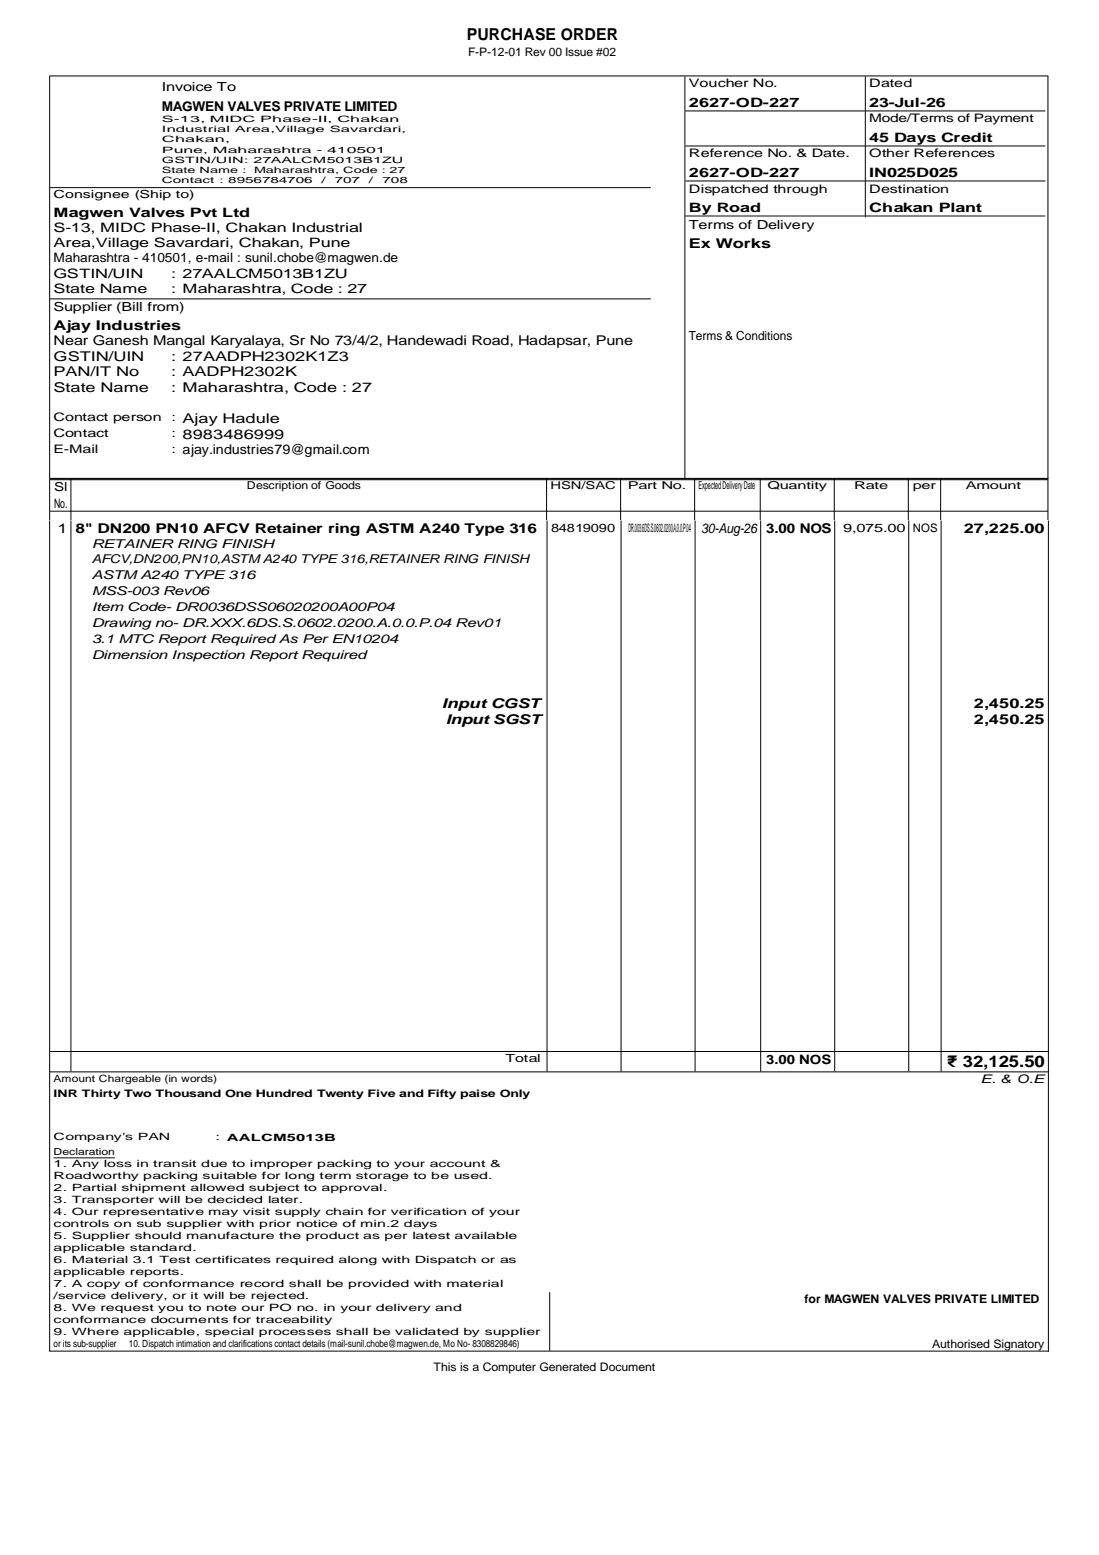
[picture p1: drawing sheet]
<svg xmlns="http://www.w3.org/2000/svg" width="210mm" height="297mm" viewBox="0 0 210 297" stroke-linecap="round" stroke-linejoin="round" font-family="sans-serif">
<defs><g id="words">
<text font-size="3.1" x="89.2" y="7.7">PURCHASE ORDER</text>
<text font-size="3" x="180.9" y="203.8">₹ 32,125.50</text>
<g font-size="2.6">
<text x="30.9" y="21.1">MAGWEN VALVES PRIVATE LIMITED</text>
<text x="131.6" y="47.4">Ex Works</text>
<text x="10.2" y="63">Ajay Industries</text>
<text x="10.2" y="66">Near Ganesh Mangal Karyalaya, Sr No 73/4/2, Handewadi Road, Hadapsar, Pune</text>
<text x="10.2" y="68.9">GSTIN/UIN</text>
<text x="10.2" y="71.9">PAN/IT No</text>
<text x="32.7" y="68.9">: 27AADPH2302K1Z3</text>
<text x="32.7" y="71.9">: AADPH2302K</text>
<text x="10.2" y="74.9">State Name</text>
<text x="32.7" y="74.9">: Maharashtra, Code : 27</text>
<text x="34.9" y="80.7">Ajay Hadule</text>
<text x="34.9" y="83.8">8983486999</text>
<text x="34.9" y="86.8">ajay.industries79@gmail.com</text>
<text x="11" y="101.8">1</text>
<text x="14.4" y="101.8">8&quot; DN200 PN10 AFCV Retainer ring ASTM A240 Type 316</text>
<text x="133.9" y="101.8">30-Aug-26</text>
<text x="146.3" y="101.8">3.00 NOS</text>
<text x="184.1" y="101.8">27,225.00</text>
<text x="84.4" y="135.2">Input CGST</text>
<text x="186" y="135.3">2,450.25</text>
<text x="85.2" y="138.3">Input SGST</text>
<text x="186" y="138.4">2,450.25</text>
</g>
<g font-size="2.5">
<text x="131.6" y="20.5">2627-OD-227</text>
<text x="166" y="20.5">23-Jul-26</text>
<text x="166" y="27.2">45 Days Credit</text>
<text x="131.6" y="33.9">2627-OD-227</text>
<text x="166" y="33.9">IN025D025</text>
<text x="10.2" y="41.4">Magwen Valves Pvt Ltd</text>
<text x="131.6" y="40.6">By Road</text>
<text x="166" y="40.6">Chakan Plant</text>
<text x="10.2" y="44.3">S-13, MIDC Phase-II, Chakan Industrial</text>
<text x="10.2" y="47.2">Area,Village Savardari, Chakan, Pune</text>
<text x="10.2" y="50.1">Maharashtra - 410501, e-mail : sunil.chobe@magwen.de</text>
<text x="10.2" y="53.1">GSTIN/UIN</text>
<text x="32.7" y="53.1">: 27AALCM5013B1ZU</text>
<text x="10.2" y="56">State Name</text>
<text x="32.7" y="56">: Maharashtra, Code : 27</text>
<text x="10.3" y="97">No.</text>
<text x="146.3" y="203.2">3.00 NOS</text>
</g>
<g font-size="2.4">
<text x="30.9" y="17.5">Invoice To</text>
<text x="131.6" y="43.7">Terms of Delivery</text>
<text x="10.2" y="59.4">Supplier (Bill from)</text>
<text x="131.6" y="65">Terms &amp; Conditions</text>
<text x="10.3" y="93.8">Sl</text>
</g>
<g font-size="2.3">
<text x="17.5" y="104.6">RETAINER RING FINISH</text>
<text x="17.5" y="107.6">AFCV,DN200,PN10,ASTM A240 TYPE 316,RETAINER RING FINISH</text>
<text x="17.5" y="110.7">ASTM A240 TYPE 316</text>
<text x="17.5" y="113.7">MSS-003 Rev06</text>
<text x="17.5" y="116.8">Item Code- DR0036DSS06020200A00P04</text>
<text x="17.5" y="119.8">Drawing no- DR.XXX.6DS.S.0602.0200.A.0.0.P.04 Rev01</text>
<text x="17.5" y="122.9">3.1 MTC Report Required As Per EN10204</text>
<text x="17.5" y="125.9">Dimension Inspection Report Required</text>
<text x="187.3" y="207">E. &amp; O.E</text>
<text x="153.7" y="248.9">for MAGWEN VALVES PRIVATE LIMITED</text>
</g>
<g font-size="2.2">
<text x="89.4" y="10.7">F-P-12-01 Rev 00 Issue #02</text>
<text x="131.6" y="16.7">Voucher No.</text>
<text x="166" y="16.7">Dated</text>
<text x="166" y="23.4">Mode/Terms of Payment</text>
<text x="131.6" y="30.1">Reference No. &amp; Date.</text>
<text x="166" y="30.1">Other References</text>
<text x="131.6" y="36.8">Dispatched through</text>
<text x="166" y="36.8">Destination</text>
<text x="10.2" y="80.5">Contact person</text>
<text x="10.2" y="83.5">Contact</text>
<text x="32.8" y="80.5">:</text>
<text x="32.8" y="83.5">:</text>
<text x="10.2" y="86.6">E-Mail</text>
<text x="32.8" y="86.6">:</text>
<text x="105.2" y="101.5">84819090</text>
<text x="120.1" y="101.5">DR.003.6DS.S.0602.0200.A.0.0.P.04</text>
<text x="161" y="101.5">9,075.00</text>
<text x="174.3" y="101.5">NOS</text>
<text x="178.1" y="257.4">Authorised Signatory</text>
<text x="82.8" y="261.8">This is a Computer Generated Document</text>
</g>
<g font-size="2.1">
<text x="10.2" y="37.9">Consignee (Ship to)</text>
<text x="47.2" y="93.4">Description of Goods</text>
<text x="105.2" y="93.4">HSN/SAC</text>
<text x="119.9" y="93.4">Part No.</text>
<text x="133.4" y="93.4">Expected Delivery Date</text>
<text x="146.6" y="93.4">Quantity</text>
<text x="163.2" y="93.4">Rate</text>
<text x="174.3" y="93.4">per</text>
<text x="184.5" y="93.4">Amount</text>
<text x="96.5" y="202.9">Total</text>
</g>
<text font-size="2" x="10.2" y="209.5">INR Thirty Two Thousand One Hundred Twenty Five and Fifty paise Only</text>
<g font-size="1.9">
<text x="10.2" y="206.6">Amount Chargeable (in words)</text>
<text x="10.2" y="217.8">Company's PAN</text>
<text x="41.1" y="217.8">: AALCM5013B</text>
<text x="10.2" y="223">1. Any loss in transit due to improper packing to your account &amp;</text>
<text x="10.2" y="225.2">Roadworthy packing suitable for long term storage to be used.</text>
<text x="10.2" y="227.5">2. Partial shipment allowed subject to approval.</text>
<text x="10.2" y="229.8">3. Transporter will be decided later.</text>
<text x="10.2" y="232.1">4. Our representative may visit supply chain for verification of your</text>
<text x="10.2" y="234.4">controls on sub supplier with prior notice of min.2 days</text>
<text x="10.2" y="236.7">5. Supplier should manufacture the product as per latest available</text>
<text x="10.2" y="239">applicable standard.</text>
<text x="10.2" y="241.2">6. Material 3.1 Test certificates required along with Dispatch or as</text>
<text x="10.2" y="243.5">applicable reports.</text>
<text x="10.2" y="245.8">7. A copy of conformance record shall be provided with material</text>
<text x="10.2" y="248.1">/service delivery, or it will be rejected.</text>
<text x="10.2" y="250.4">8. We request you to note our PO no. in your delivery and</text>
<text x="10.2" y="252.7">conformance documents for traceability</text>
<text x="10.2" y="255">9. Where applicable, special processes shall be validated by supplier</text>
<text x="10.2" y="257.2">or its sub-supplier</text>
<text x="24.6" y="257.2">10. Dispatch intimation and clarifications contact details (mail-sunil.chobe@magwen.de, Mo No- 8308829846)</text>
</g>
<text font-size="1.8" x="10.2" y="220.7">Declaration</text>
<g font-size="1.7">
<text x="30.9" y="23.3">S-13, MIDC Phase-II, Chakan</text>
<text x="30.9" y="25.3">Industrial Area,Village Savardari,</text>
<text x="30.9" y="27.2">Chakan,</text>
<text x="30.9" y="29.2">Pune, Maharashtra - 410501</text>
<text x="30.9" y="31.1">GSTIN/UIN: 27AALCM5013B1ZU</text>
<text x="30.9" y="33">State Name :</text>
<text x="30.9" y="35">Contact : 8956784706</text>
<text x="48.5" y="33">Maharashtra, Code : 27</text>
<text x="61.4" y="35">/</text>
<text x="63.9" y="35">707</text>
<text x="70.4" y="35">/</text>
<text x="73.1" y="35">708</text>
</g>
</g></defs>
<g fill="none" stroke="#000" stroke-width=".19">
<path d="M130.8 14.6v76.7M165.3 14.6v26.9M200.2 14.5v84.8M200.2 14.5h-190.7v84.8M9.6 35.8h114.7M130.9 21.2h34.3M130.9 27.9h34.3M130.9 34.6h34.3M165.4 21.2h34.2M165.4 27.9h34.2M165.4 34.6h34.2M9.6 57.1h114.7"/>
<path d="M130.9 41.3h34.3M165.4 41.3h34.2M9.5 91.4h190.7M9.6 91.6h190.6M9.6 91.5h190.6M9.6 97.6h190.6M13.5 91.5v7.8M104.4 91.5v7.8M118.5 91.5v7.8M132.7 91.5v7.8M145.2 91.5v7.8M159.3 91.5v7.8"/>
<path d="M173.5 91.5v7.8M179.7 91.5v7.8"/>
</g>
<g fill="#fff">
<path d="M9.6 99.4h190.6v101.5h-190.6z"/>
<path d="M9.6 99.4h190.6v3.1h-190.6z"/>
<path d="M9.6 99.4h4v3.1h-4z"/>
<path d="M13.6 99.4h90.4v3.1h-90.4z"/>
<path d="M179.7 99.4h20.5v3.1h-20.5z"/>
<path d="M173.6 99.4h6.1v3.1h-6.1z"/>
<path d="M159.4 99.4h14.2v3.1h-14.2z"/>
<path d="M145.3 99.4h14.1v3.1h-14.1z"/>
<path d="M132.8 99.4h12.5v3.1h-12.5z"/>
<path d="M118.6 99.4h14.2v3.1h-14.2z"/>
<path d="M104.5 99.4h14.1v3.1h-14.1z"/>
<path d="M9.6 102.5h190.6v3h-190.6z"/>
<path d="M9.6 102.5h4v3h-4z"/>
<path d="M13.6 102.5h90.4v3h-90.4z"/>
<path d="M179.7 102.5h20.5v3h-20.5z"/>
<path d="M173.6 102.5h6.1v3h-6.1z"/>
<path d="M159.4 102.5h14.2v3h-14.2z"/>
<path d="M145.3 102.5h14.1v3h-14.1z"/>
<path d="M132.8 102.5h12.5v3h-12.5z"/>
<path d="M118.6 102.5h14.2v3h-14.2z"/>
<path d="M104.5 102.5h14.1v3h-14.1z"/>
<path d="M9.6 105.5h190.6v3.1h-190.6z"/>
<path d="M9.6 105.5h4v3.1h-4z"/>
<path d="M13.6 105.5h90.4v3.1h-90.4z"/>
<path d="M179.7 105.5h20.5v3.1h-20.5z"/>
<path d="M173.6 105.5h6.1v3.1h-6.1z"/>
<path d="M159.4 105.5h14.2v3.1h-14.2z"/>
<path d="M145.3 105.5h14.1v3.1h-14.1z"/>
<path d="M132.8 105.5h12.5v3.1h-12.5z"/>
<path d="M118.6 105.5h14.2v3.1h-14.2z"/>
<path d="M104.5 105.5h14.1v3.1h-14.1z"/>
<path d="M9.6 108.6h190.6v3h-190.6z"/>
<path d="M9.6 108.6h4v3h-4z"/>
<path d="M13.6 108.6h90.4v3h-90.4z"/>
<path d="M179.7 108.6h20.5v3h-20.5z"/>
<path d="M173.6 108.6h6.1v3h-6.1z"/>
<path d="M159.4 108.6h14.2v3h-14.2z"/>
<path d="M145.3 108.6h14.1v3h-14.1z"/>
<path d="M132.8 108.6h12.5v3h-12.5z"/>
<path d="M118.6 108.6h14.2v3h-14.2z"/>
<path d="M104.5 108.6h14.1v3h-14.1z"/>
<path d="M9.6 111.6h190.6v3.1h-190.6z"/>
<path d="M9.6 111.6h4v3.1h-4z"/>
<path d="M13.6 111.6h90.4v3.1h-90.4z"/>
<path d="M179.7 111.6h20.5v3.1h-20.5z"/>
<path d="M173.6 111.6h6.1v3.1h-6.1z"/>
<path d="M159.4 111.6h14.2v3.1h-14.2z"/>
<path d="M145.3 111.6h14.1v3.1h-14.1z"/>
<path d="M132.8 111.6h12.5v3.1h-12.5z"/>
<path d="M118.6 111.6h14.2v3.1h-14.2z"/>
<path d="M104.5 111.6h14.1v3.1h-14.1z"/>
<path d="M9.6 114.7h190.6v3h-190.6z"/>
<path d="M9.6 114.7h4v3h-4z"/>
<path d="M13.6 114.7h90.4v3h-90.4z"/>
<path d="M179.7 114.7h20.5v3h-20.5z"/>
<path d="M173.6 114.7h6.1v3h-6.1z"/>
<path d="M159.4 114.7h14.2v3h-14.2z"/>
<path d="M145.3 114.7h14.1v3h-14.1z"/>
<path d="M132.8 114.7h12.5v3h-12.5z"/>
<path d="M118.6 114.7h14.2v3h-14.2z"/>
<path d="M104.5 114.7h14.1v3h-14.1z"/>
<path d="M9.6 117.7h190.6v3.1h-190.6z"/>
<path d="M9.6 117.7h4v3.1h-4z"/>
<path d="M13.6 117.7h90.4v3.1h-90.4z"/>
<path d="M179.7 117.7h20.5v3.1h-20.5z"/>
<path d="M173.6 117.7h6.1v3.1h-6.1z"/>
<path d="M159.4 117.7h14.2v3.1h-14.2z"/>
<path d="M145.3 117.7h14.1v3.1h-14.1z"/>
<path d="M132.8 117.7h12.5v3.1h-12.5z"/>
<path d="M118.6 117.7h14.2v3.1h-14.2z"/>
<path d="M104.5 117.7h14.1v3.1h-14.1z"/>
<path d="M9.6 120.8h190.6v3h-190.6z"/>
<path d="M9.6 120.8h4v3h-4z"/>
<path d="M13.6 120.8h90.4v3h-90.4z"/>
<path d="M179.7 120.8h20.5v3h-20.5z"/>
<path d="M173.6 120.8h6.1v3h-6.1z"/>
<path d="M159.4 120.8h14.2v3h-14.2z"/>
<path d="M145.3 120.8h14.1v3h-14.1z"/>
<path d="M132.8 120.8h12.5v3h-12.5z"/>
<path d="M118.6 120.8h14.2v3h-14.2z"/>
<path d="M104.5 120.8h14.1v3h-14.1z"/>
<path d="M9.6 123.8h190.6v3.1h-190.6z"/>
<path d="M9.6 123.8h4v3.1h-4z"/>
<path d="M13.6 123.8h90.4v3.1h-90.4z"/>
<path d="M179.7 123.8h20.5v3.1h-20.5z"/>
<path d="M173.6 123.8h6.1v3.1h-6.1z"/>
<path d="M159.4 123.8h14.2v3.1h-14.2z"/>
<path d="M145.3 123.8h14.1v3.1h-14.1z"/>
<path d="M132.8 123.8h12.5v3.1h-12.5z"/>
<path d="M118.6 123.8h14.2v3.1h-14.2z"/>
<path d="M104.5 123.8h14.1v3.1h-14.1z"/>
<path d="M9.6 128.4h190.6v3h-190.6z"/>
<path d="M179.7 128.4h20.5v3h-20.5z"/>
<path d="M9.6 133h190.6v3h-190.6z"/>
<path d="M9.6 133h4v3h-4z"/>
<path d="M13.6 133h90.4v3h-90.4z"/>
<path d="M13.6 133h7.8v3h-7.8z"/>
<path d="M21.4 133h82.5v3h-82.5z"/>
<path d="M179.7 133h20.5v3h-20.5z"/>
<path d="M173.6 133h6.1v3h-6.1z"/>
<path d="M159.4 133h14.2v3h-14.2z"/>
<path d="M145.3 133h14.1v3h-14.1z"/>
<path d="M132.8 133h12.5v3h-12.5z"/>
<path d="M118.6 133h14.2v3h-14.2z"/>
<path d="M104.5 133h14.1v3h-14.1z"/>
<path d="M9.6 136h190.6v3.1h-190.6z"/>
<path d="M9.6 136h4v3.1h-4z"/>
<path d="M13.6 136h90.4v3.1h-90.4z"/>
<path d="M13.6 136h7.8v3.1h-7.8z"/>
<path d="M21.4 136h82.5v3.1h-82.5z"/>
<path d="M179.7 136h20.5v3.1h-20.5z"/>
<path d="M173.6 136h6.1v3.1h-6.1z"/>
<path d="M159.4 136h14.2v3.1h-14.2z"/>
<path d="M145.3 136h14.1v3.1h-14.1z"/>
<path d="M132.8 136h12.5v3.1h-12.5z"/>
<path d="M118.6 136h14.2v3.1h-14.2z"/>
<path d="M104.5 136h14.1v3.1h-14.1z"/>
</g>
<g fill="none" stroke="#000" stroke-width=".19">
<path d="M9.5 99.4v158.8M13.5 99.4v101.5M104.5 99.4v101.5M118.6 99.4v101.5M132.8 99.4v101.5M145.3 99.4v101.5M159.4 99.4v101.5M173.6 99.4v101.5M179.7 99.4v101.5M200.2 99.4v158.8M9.5 200.9h190.8M9.5 204.8h190.8"/>
<path d="M13.5 200.9v3.8M104.5 200.9v3.8M118.6 200.9v3.8M132.8 200.9v3.8M145.3 200.9v3.8M159.4 200.9v3.8M173.6 200.9v3.8M179.7 200.9v3.8M10.2 221.2h11.7M9.5 258.1h190.8M105 246.8v11.2"/>
</g>
<use href="#words"/>
</svg>
